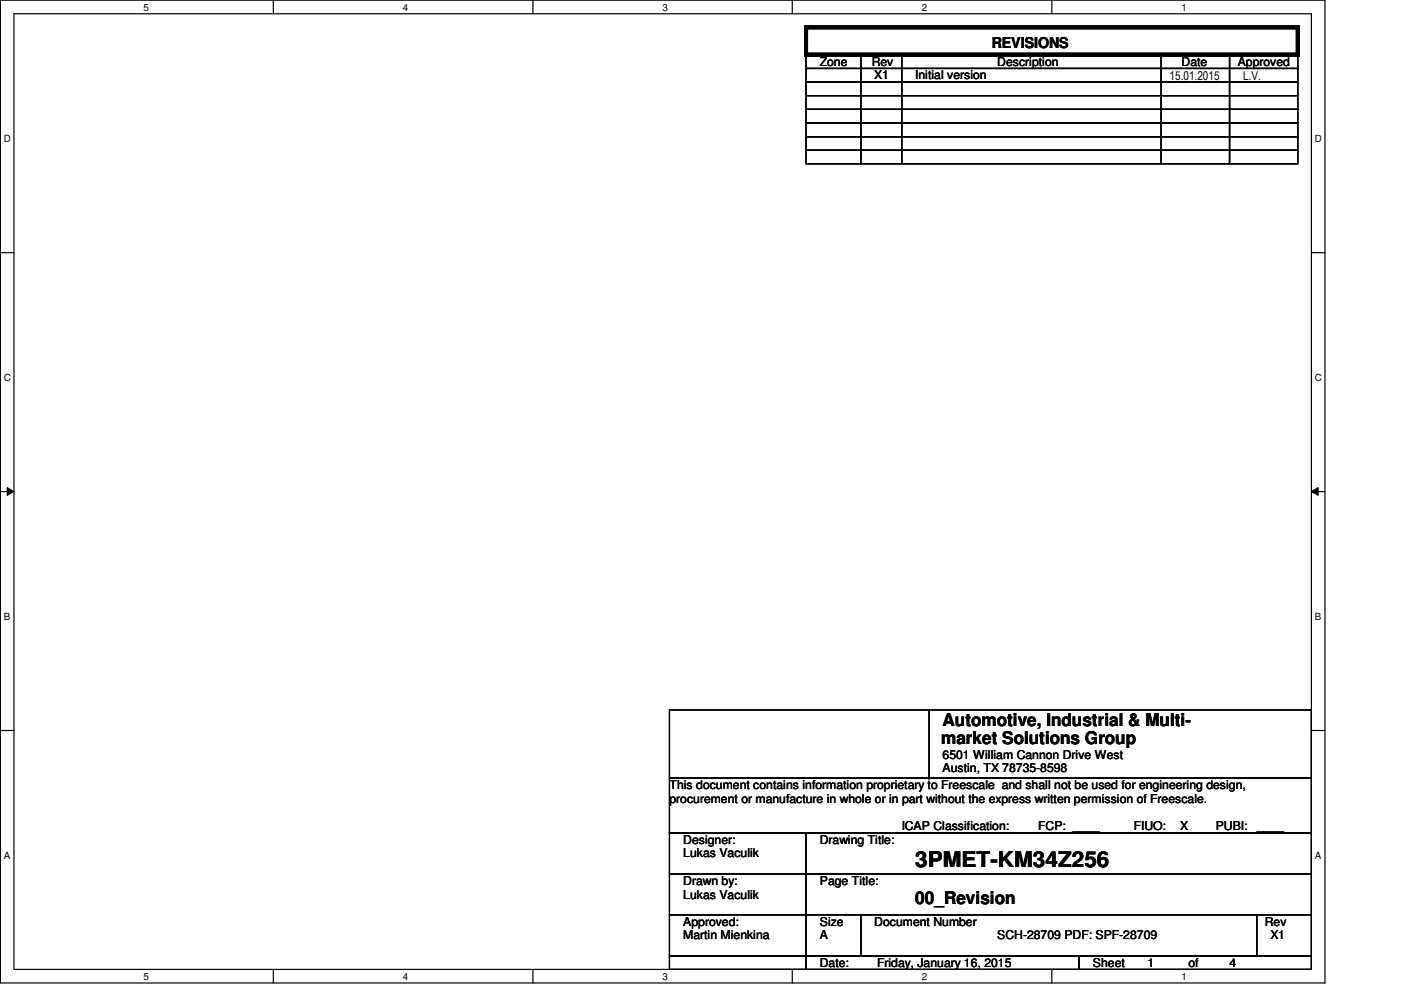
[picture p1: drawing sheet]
<svg xmlns="http://www.w3.org/2000/svg" width="297mm" height="210mm" viewBox="0 0 297 210" stroke-linecap="round" stroke-linejoin="round" font-family="sans-serif">
<defs><g id="words">
<text font-size="4.6" x="194.1" y="183.8">3PMET-KM34Z256</text>
<g font-size="3.7">
<text x="199.9" y="154.1">Automotive, Industrial &amp; Multi-</text>
<text x="199.6" y="157.8">market Solutions Group</text>
<text x="194.1" y="191.7">00_Revision</text>
</g>
<text font-size="3.2" x="210.3" y="10.2">REVISIONS</text>
<g font-size="2.6">
<text x="173.8" y="13.9">Zone</text>
<text x="184.8" y="13.9">Rev</text>
<text x="185.4" y="16.8">X1</text>
<text x="194.1" y="16.8">Initial version</text>
<text x="211.5" y="13.9">Description</text>
<text x="248" y="17">15.01.2015</text>
<text x="250.5" y="13.9">Date</text>
<text x="262.4" y="13.9">Approved</text>
<text x="263.6" y="17">L.V.</text>
<text x="199.9" y="161">6501 William Cannon Drive West</text>
<text x="141.9" y="167.4">This document contains information proprietary to Freescale and shall not be used for engineering design,</text>
<text x="199.9" y="163.7">Austin, TX 78735-8598</text>
<text x="141.9" y="170.3">procurement or manufacture in whole or in part without the express written permission of Freescale.</text>
<text x="144.9" y="179">Designer:</text>
<text x="173.8" y="179">Drawing Title:</text>
<text x="191.2" y="176.1">ICAP Classification:</text>
<text x="220.1" y="176.1">FCP: ____</text>
<text x="240.4" y="176.1">FIUO:</text>
<text x="250.2" y="176.1">X</text>
<text x="257.8" y="176.1">PUBI:</text>
<text x="266.4" y="176.1">____</text>
<text x="144.9" y="181.9">Lukas Vaculik</text>
<text x="144.9" y="187.7">Drawn by:</text>
<text x="144.9" y="190.6">Lukas Vaculik</text>
<text x="173.8" y="187.7">Page Title:</text>
<text x="144.9" y="196.3">Approved:</text>
<text x="173.8" y="196.3">Size</text>
<text x="185.4" y="196.3">Document Number</text>
<text x="268.2" y="196.3">Rev</text>
<text x="144.9" y="199.3">Martin Mienkina</text>
<text x="173.8" y="199.3">A</text>
<text x="211.5" y="199.3">SCH-28709 PDF: SPF-28709</text>
<text x="269.4" y="199.3">X1</text>
<text x="173.8" y="205.1">Date:</text>
<text x="186" y="205.1">Friday, January 16, 2015</text>
<text x="231.7" y="205.1">Sheet</text>
<text x="243.3" y="205.1">1</text>
<text x="252" y="205.1">of</text>
<text x="260.7" y="205.1">4</text>
</g>
<g font-size="2.1">
<text x="30.4" y="2.2">5</text>
<text x="85.4" y="2.2">4</text>
<text x="140.5" y="2.2">3</text>
<text x="195.4" y="2.2">2</text>
<text x="250.5" y="2.2">1</text>
<text x=".8" y="30.1">D</text>
<text x="278.8" y="30.1">D</text>
<text x=".8" y="80.8">C</text>
<text x="278.8" y="80.8">C</text>
<text x=".8" y="131.5">B</text>
<text x="278.8" y="131.5">B</text>
<text x=".8" y="182.2">A</text>
<text x="278.8" y="182.2">A</text>
<text x="30.4" y="207.8">5</text>
<text x="85.4" y="207.8">4</text>
<text x="140.5" y="207.8">3</text>
<text x="195.4" y="207.8">2</text>
<text x="250.5" y="207.8">1</text>
</g>
</g></defs>
<path d="M.1 0h280.8v208.5h-280.8zM3 2.9h275v202.7h-275z" fill="none" stroke="#000" stroke-width=".25"/>
<g fill="#fff">
<path d="M30.4 .3h1.2v2.4h-1.2z"/>
<path d="M30.4 205.9h1.2v2.3h-1.2z"/>
</g>
<path d="M58 0v2.9M58 205.6v2.9" fill="none" stroke="#000" stroke-width=".25"/>
<g fill="#fff">
<path d="M85.4 .3h1.2v2.4h-1.2z"/>
<path d="M85.4 205.9h1.2v2.3h-1.2z"/>
</g>
<path d="M113 0v2.9M113 205.6v2.9" fill="none" stroke="#000" stroke-width=".25"/>
<g fill="#fff">
<path d="M140.5 .3h1.1v2.4h-1.1z"/>
<path d="M140.5 205.9h1.1v2.3h-1.1z"/>
</g>
<path d="M168 0v2.9M168 205.6v2.9" fill="none" stroke="#000" stroke-width=".25"/>
<g fill="#fff">
<path d="M195.4 .3h1.2v2.4h-1.2z"/>
<path d="M195.4 205.9h1.2v2.3h-1.2z"/>
</g>
<path d="M223 0v2.9M223 205.6v2.9" fill="none" stroke="#000" stroke-width=".25"/>
<g fill="#fff">
<path d="M250.5 .3h1.1v2.4h-1.1z"/>
<path d="M250.5 205.9h1.1v2.3h-1.1z"/>
<path d="M.8 28.2h1.5v2.4h-1.5z"/>
<path d="M278.8 28.2h1.4v2.4h-1.4z"/>
<path d="M.8 78.9h1.5v2.3h-1.5z"/>
<path d="M278.8 78.9h1.4v2.3h-1.4z"/>
</g>
<path d="M.1 53.6h2.9M278 53.6h2.9" fill="none" stroke="#000" stroke-width=".25"/>
<g fill="#fff">
<path d="M.8 129.6h1.4v2.3h-1.4z"/>
<path d="M278.8 129.6h1.3v2.3h-1.3z"/>
</g>
<path d="M.1 104.3h2.9M278 104.3h2.9" fill="none" stroke="#000" stroke-width=".25"/>
<path d="M1.5 103.4l1.5 .9-1.5 .8zM278 104.3l1.5-.9v1.7z" fill="#000"/>
<path d="M1.5 103.4l1.5 .9-1.5 .8zM278 104.3l1.5-.9v1.7z" fill="none" stroke="#000" stroke-width=".21"/>
<g fill="#fff">
<path d="M.8 180.3h1.4v2.3h-1.4z"/>
<path d="M278.8 180.3h1.3v2.3h-1.3z"/>
</g>
<g fill="none" stroke="#000" stroke-width=".25">
<path d="M170.9 11.6h11.6v2.9h-11.6zM170.9 14.5h11.6v2.9h-11.6zM170.9 17.4h11.6v2.9h-11.6zM182.5 11.6h8.7v2.9h-8.7zM182.5 14.5h8.7v2.9h-8.7zM182.5 17.4h8.7v2.9h-8.7zM191.2 11.6h55v2.9h-55zM191.2 14.5h55v2.9h-55zM191.2 17.4h55v2.9h-55zM246.2 11.6h14.5v2.9h-14.5zM246.2 14.5h14.5v2.9h-14.5zM246.2 17.4h14.5v2.9h-14.5z"/>
<path d="M260.7 11.6h14.5v2.9h-14.5zM260.7 14.5h14.5v2.9h-14.5zM260.7 17.4h14.5v2.9h-14.5zM170.9 20.3h11.6v2.9h-11.6zM170.9 23.2h11.6v2.9h-11.6zM170.9 26.1h11.6v2.9h-11.6zM170.9 29h11.6v2.9h-11.6zM170.9 31.9h11.6v2.9h-11.6zM182.5 20.3h8.7v2.9h-8.7zM182.5 23.2h8.7v2.9h-8.7zM182.5 26.1h8.7v2.9h-8.7zM182.5 29h8.7v2.9h-8.7z"/>
<path d="M182.5 31.9h8.7v2.9h-8.7zM191.2 20.3h55v2.9h-55zM191.2 23.2h55v2.9h-55zM191.2 26.1h55v2.9h-55zM191.2 29h55v2.9h-55zM191.2 31.9h55v2.9h-55zM246.2 20.3h14.5v2.9h-14.5zM246.2 23.2h14.5v2.9h-14.5zM246.2 26.1h14.5v2.9h-14.5zM246.2 29h14.5v2.9h-14.5zM246.2 31.9h14.5v2.9h-14.5zM260.7 20.3h14.5v2.9h-14.5z"/>
<path d="M260.7 23.2h14.5v2.9h-14.5zM260.7 26.1h14.5v2.9h-14.5zM260.7 29h14.5v2.9h-14.5zM260.7 31.9h14.5v2.9h-14.5zM.1 154.9h2.9M141.9 150.6h136.1v14.5h-136.1zM197 150.6v14.5M278 154.9h2.9M141.9 176.7h29v8.6h-29zM141.9 165.1h136.1v11.6h-136.1zM170.9 176.7h107.1v8.6h-107.1zM197 165.1h.1"/>
<path d="M141.9 185.3h29v8.7h-29zM141.9 194h29v8.7h-29zM170.9 185.3h107.1v8.7h-107.1zM170.9 194h11.6v8.7h-11.6zM182.5 194h83.9v8.7h-83.9zM266.4 194h11.6v8.7h-11.6zM141.9 202.7h29v2.9h-29zM170.9 202.7h57.9v2.9h-57.9zM228.8 202.7h49.2v2.9h-49.2z"/>
</g>
<path d="M170.9 5.8h104.3v5.8h-104.3z" fill="none" stroke="#000" stroke-width=".85"/>
<use href="#words"/>
</svg>
